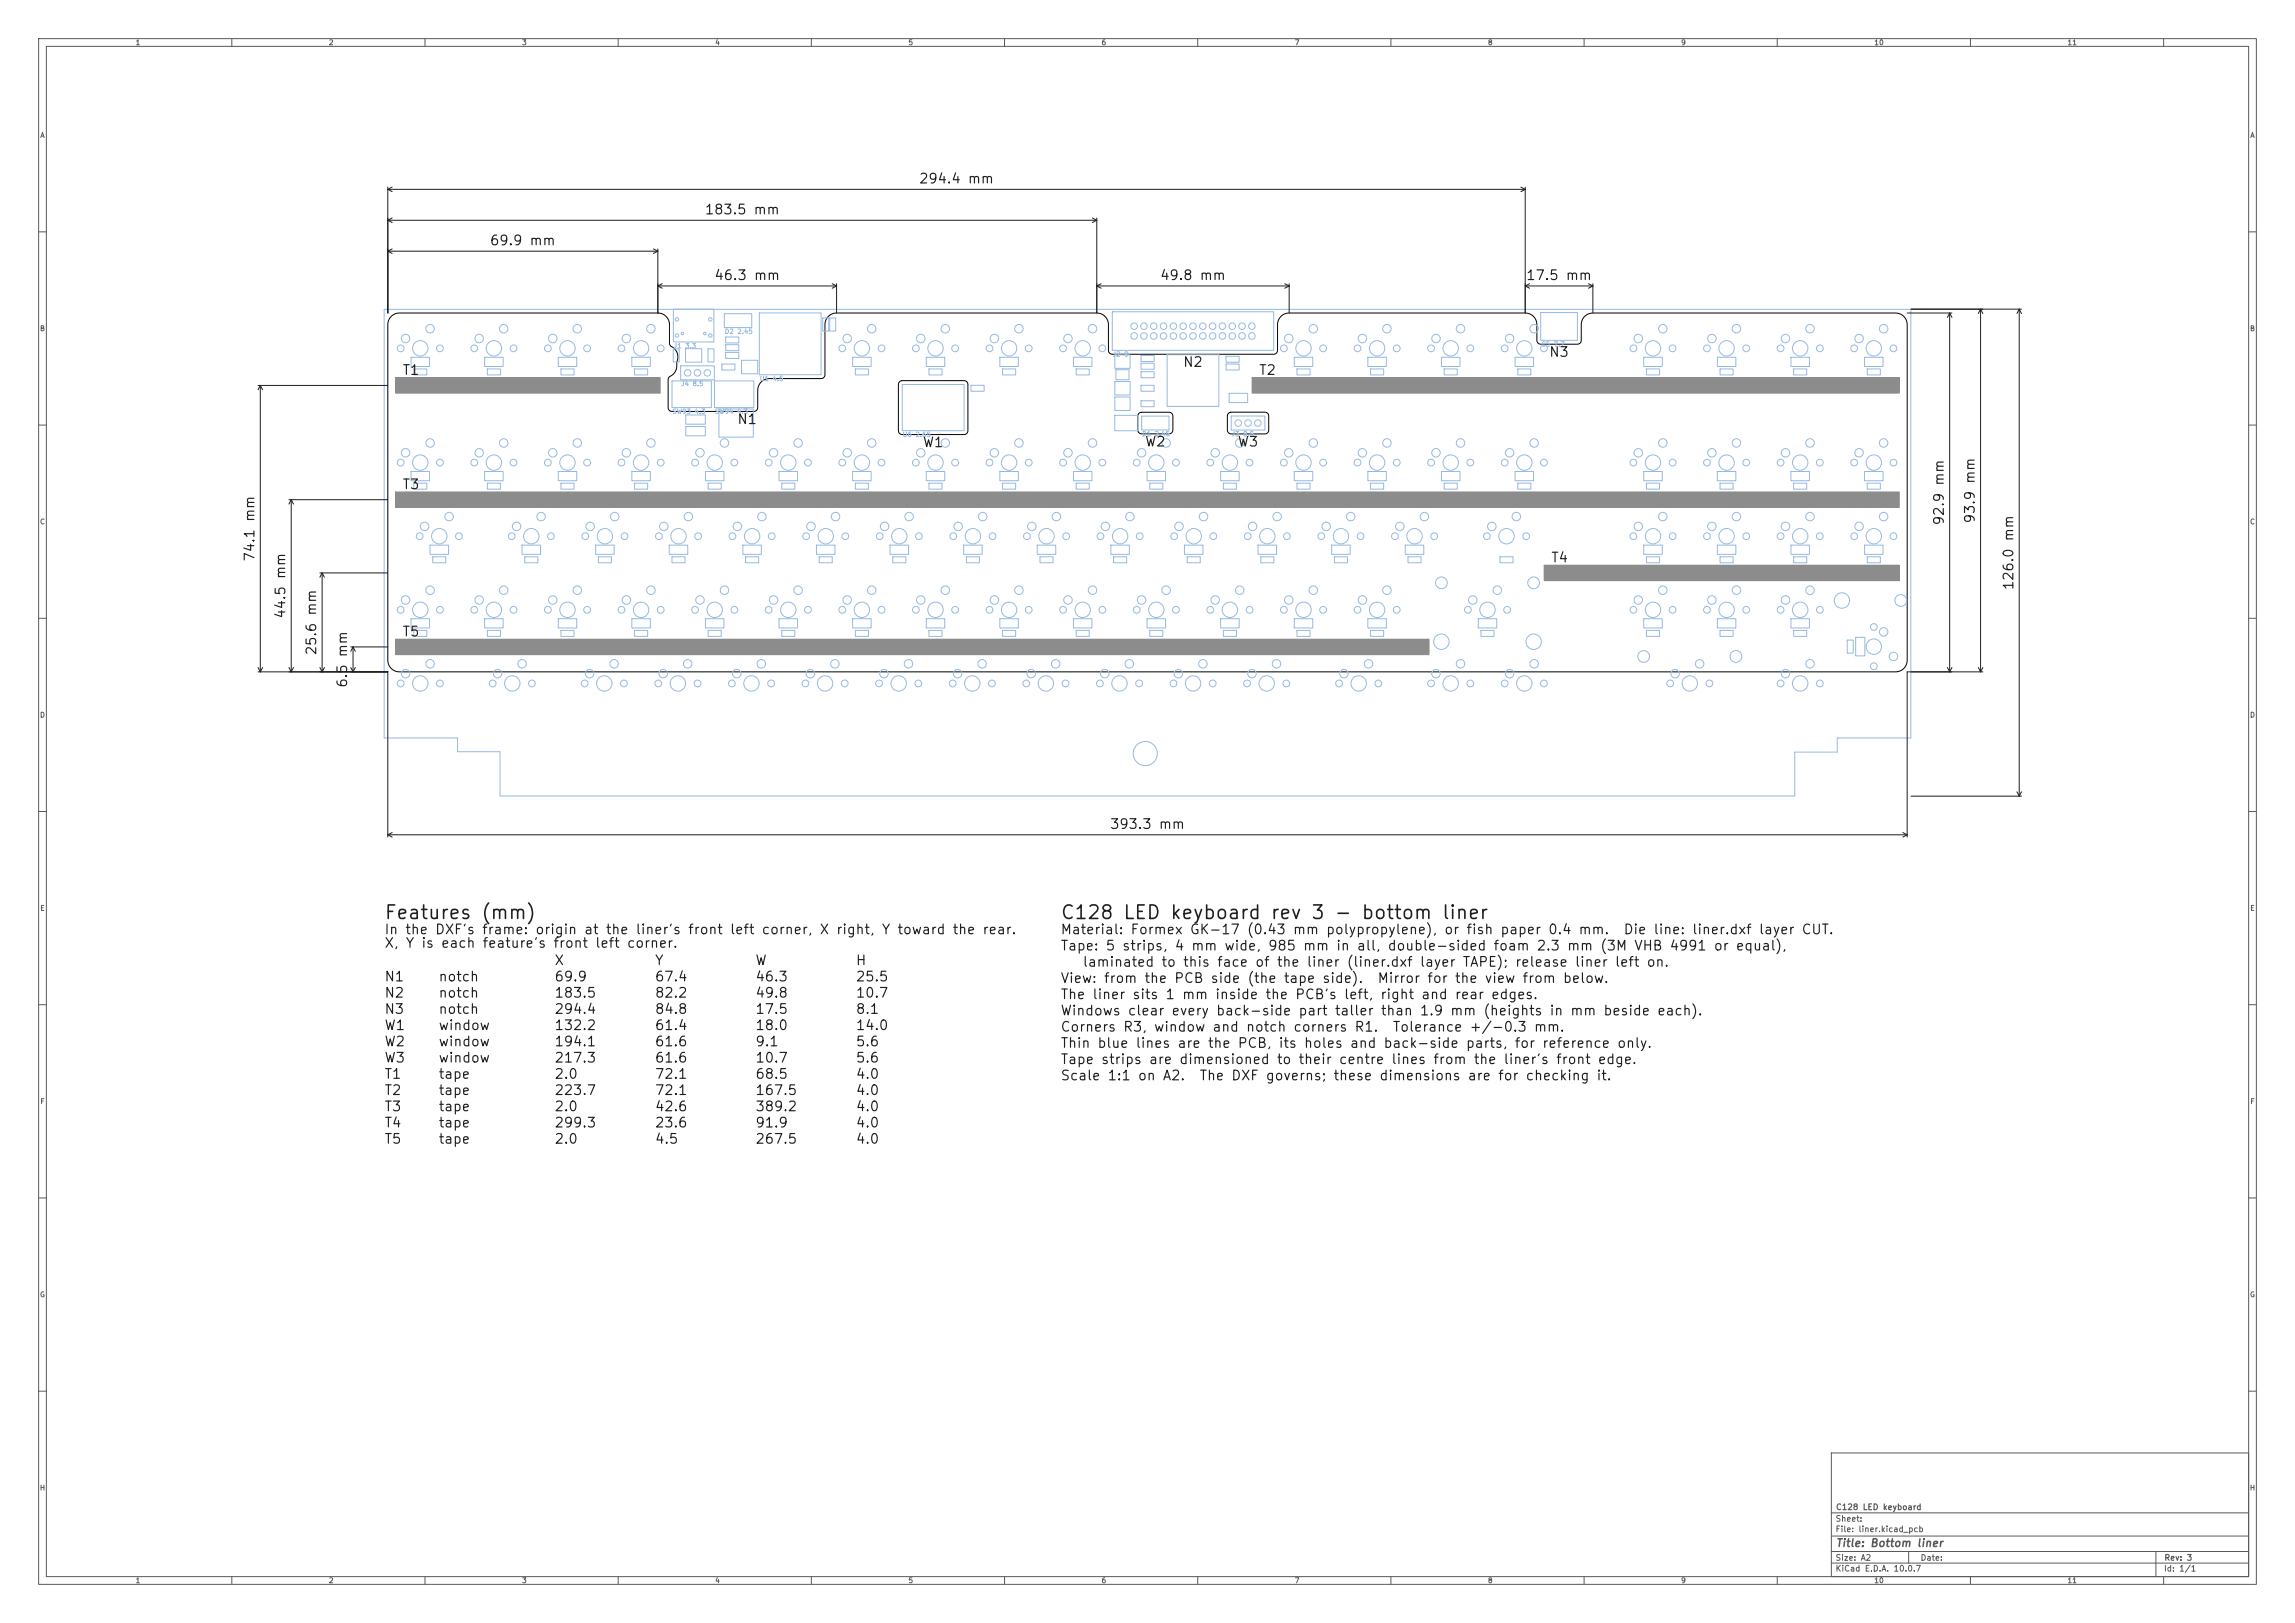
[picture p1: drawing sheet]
<svg xmlns="http://www.w3.org/2000/svg" width="594mm" height="420mm" viewBox="0 0 594 420" stroke-linecap="round" stroke-linejoin="round" font-family="sans-serif">
<defs><g id="words">
<g font-size="3.5" fill="#1e1e1e">
<text x="99.3" y="238.7">Features (mm)</text>
<text x="274.3" y="238.7">C128 LED keyboard rev 3 - bottom liner</text>
</g>
<g font-size="2.5" fill="#1e1e1e">
<text x="237.7" y="48.1">294.4 mm</text>
<text x="182.2" y="56.1">183.5 mm</text>
<text x="126.6" y="64.1">69.9 mm</text>
<text x="184.7" y="73.1">46.3 mm</text>
<text x="300.1" y="73.1">49.8 mm</text>
<text x="394.8" y="73.1">17.5 mm</text>
<text x="306" y="95.6">N2</text>
<text x="400.8" y="93">N3</text>
<text x="104" y="97.6">T1</text>
<text x="325.7" y="97.6">T2</text>
<text x="190.6" y="110.4">N1</text>
<text x="238.7" y="116.3">W1</text>
<text x="296.2" y="116.2">W2</text>
<text x="320.2" y="116.2">W3</text>
<text x="104" y="127.2">T3</text>
<text x="503.7" y="136.1" transform="rotate(-90 503.7 136.1)">92.9 mm</text>
<text x="511.7" y="135.6" transform="rotate(-90 511.7 135.6)">93.9 mm</text>
<text x="66.5" y="145.5" transform="rotate(-90 66.5 145.5)">74.1 mm</text>
<text x="401.3" y="146.2">T4</text>
<text x="521.7" y="152.9" transform="rotate(-90 521.7 152.9)">126.0 mm</text>
<text x="74.5" y="160.3" transform="rotate(-90 74.5 160.3)">44.5 mm</text>
<text x="104" y="165.3">T5</text>
<text x="82.5" y="169.8" transform="rotate(-90 82.5 169.8)">25.6 mm</text>
<text x="90.5" y="178.1" transform="rotate(-90 90.5 178.1)">6.5 mm</text>
<text x="287.1" y="215.1">393.3 mm</text>
<text x="99.3" y="242.4">In the DXF's frame: origin at the liner's front left corner, X right, Y toward the rear.</text>
<text x="99.3" y="245.9">X, Y is each feature's front left corner.</text>
<text x="274.3" y="242.4">Material: Formex GK-17 (0.43 mm polypropylene), or fish paper 0.4 mm.</text>
<text x="420" y="242.4">Die line: liner.dxf layer CUT.</text>
<text x="143.3" y="250.4">X</text>
<text x="169.3" y="250.4">Y</text>
<text x="195.3" y="250.4">W</text>
<text x="221.3" y="250.4">H</text>
<text x="274.3" y="246.6">Tape: 5 strips, 4 mm wide, 985 mm in all, double-sided foam 2.3 mm (3M VHB 4991 or equal),</text>
<text x="280" y="250.8">laminated to this face of the liner (liner.dxf layer TAPE); release liner left on.</text>
<text x="99.3" y="254.6">N1</text>
<text x="113.3" y="254.6">notch</text>
<text x="143.3" y="254.6">69.9</text>
<text x="169.3" y="254.6">67.4</text>
<text x="195.3" y="254.6">46.3</text>
<text x="221.3" y="254.6">25.5</text>
<text x="274.3" y="255">View: from the PCB side (the tape side).</text>
<text x="356.3" y="255">Mirror for the view from below.</text>
<text x="99.3" y="258.8">N2</text>
<text x="99.3" y="263">N3</text>
<text x="113.3" y="258.8">notch</text>
<text x="113.3" y="263">notch</text>
<text x="143.3" y="258.8">183.5</text>
<text x="143.3" y="263">294.4</text>
<text x="169.3" y="258.8">82.2</text>
<text x="169.3" y="263">84.8</text>
<text x="195.3" y="258.8">49.8</text>
<text x="195.3" y="263">17.5</text>
<text x="221.3" y="258.8">10.7</text>
<text x="221.3" y="263">8.1</text>
<text x="274.3" y="259.2">The liner sits 1 mm inside the PCB's left, right and rear edges.</text>
<text x="274.3" y="263.4">Windows clear every back-side part taller than 1.9 mm (heights in mm beside each).</text>
<text x="99.3" y="267.2">W1</text>
<text x="113.3" y="267.2">window</text>
<text x="143.3" y="267.2">132.2</text>
<text x="169.3" y="267.2">61.4</text>
<text x="195.3" y="267.2">18.0</text>
<text x="221.3" y="267.2">14.0</text>
<text x="274.3" y="267.6">Corners R3, window and notch corners R1.</text>
<text x="360.3" y="267.6">Tolerance +/-0.3 mm.</text>
<text x="99.3" y="271.4">W2</text>
<text x="99.3" y="275.6">W3</text>
<text x="113.3" y="271.4">window</text>
<text x="113.3" y="275.6">window</text>
<text x="143.3" y="271.4">194.1</text>
<text x="143.3" y="275.6">217.3</text>
<text x="169.3" y="271.4">61.6</text>
<text x="169.3" y="275.6">61.6</text>
<text x="195.3" y="271.4">9.1</text>
<text x="195.3" y="275.6">10.7</text>
<text x="221.3" y="271.4">5.6</text>
<text x="221.3" y="275.6">5.6</text>
<text x="274.3" y="271.8">Thin blue lines are the PCB, its holes and back-side parts, for reference only.</text>
<text x="274.3" y="276">Tape strips are dimensioned to their centre lines from the liner's front edge.</text>
<text x="99.3" y="279.8">T1</text>
<text x="113.3" y="279.8">tape</text>
<text x="143.3" y="279.8">2.0</text>
<text x="169.3" y="279.8">72.1</text>
<text x="195.3" y="279.8">68.5</text>
<text x="221.3" y="279.8">4.0</text>
<text x="274.3" y="280.2">Scale 1:1 on A2.</text>
<text x="310.3" y="280.2">The DXF governs; these dimensions are for checking it.</text>
<text x="99.3" y="284">T2</text>
<text x="113.3" y="284">tape</text>
<text x="143.3" y="284">223.7</text>
<text x="169.3" y="284">72.1</text>
<text x="195.3" y="284">167.5</text>
<text x="221.3" y="284">4.0</text>
<text x="99.3" y="288.2">T3</text>
<text x="99.3" y="292.4">T4</text>
<text x="113.3" y="288.2">tape</text>
<text x="113.3" y="292.4">tape</text>
<text x="143.3" y="288.2">2.0</text>
<text x="143.3" y="292.4">299.3</text>
<text x="169.3" y="288.2">42.6</text>
<text x="169.3" y="292.4">23.6</text>
<text x="195.3" y="288.2">389.2</text>
<text x="195.3" y="292.4">91.9</text>
<text x="221.3" y="288.2">4.0</text>
<text x="221.3" y="292.4">4.0</text>
<text x="99.3" y="296.6">T5</text>
<text x="113.3" y="296.6">tape</text>
<text x="143.3" y="296.6">2.0</text>
<text x="169.3" y="296.6">4.5</text>
<text x="195.3" y="296.6">267.5</text>
<text x="221.3" y="296.6">4.0</text>
</g>
<text font-size="2" fill="#5a5a5a" x="475" y="400.8">Title: Bottom liner</text>
<g font-size="1.5" fill="#5a5a5a">
<text x="475" y="394.1">Sheet:</text>
<text x="475.1" y="391.1">C128 LED keyboard</text>
<text x="475" y="396.8">File: liner.kicad_pcb</text>
<text x="475" y="407">KiCad E.D.A. 10.0.7</text>
<text x="475" y="404.2">Size: A2</text>
<text x="497" y="404.2">Date:</text>
<text x="560" y="407">Id: 1/1</text>
<text x="560.1" y="404.2">Rev: 3</text>
</g>
<g font-size="1.3" fill="#5a5a5a">
<text x="35" y="12">1</text>
<text x="85" y="12">2</text>
<text x="135" y="12">3</text>
<text x="185" y="12">4</text>
<text x="235" y="12">5</text>
<text x="285" y="12">6</text>
<text x="335" y="12">7</text>
<text x="385" y="12">8</text>
<text x="435" y="12">9</text>
<text x="485" y="12">10</text>
<text x="535" y="12">11</text>
<text x="10.3" y="36">A</text>
<text x="582.3" y="36">A</text>
<text x="10.2" y="86">B</text>
<text x="582.2" y="86">B</text>
<text x="10.2" y="136">C</text>
<text x="582.2" y="136">C</text>
<text x="10.2" y="186">D</text>
<text x="582.2" y="186">D</text>
<text x="10.3" y="236">E</text>
<text x="582.3" y="236">E</text>
<text x="10.3" y="286">F</text>
<text x="582.3" y="286">F</text>
<text x="10.2" y="336">G</text>
<text x="582.2" y="336">G</text>
<text x="10.2" y="386">H</text>
<text x="582.2" y="386">H</text>
<text x="35" y="410">1</text>
<text x="85" y="410">2</text>
<text x="135" y="410">3</text>
<text x="185" y="410">4</text>
<text x="235" y="410">5</text>
<text x="285" y="410">6</text>
<text x="335" y="410">7</text>
<text x="385" y="410">8</text>
<text x="435" y="410">9</text>
<text x="485" y="410">10</text>
<text x="535" y="410">11</text>
</g>
<g font-size="1.2" fill="#96b9e1">
<text x="187.5" y="86.7">D2 2.45</text>
<text x="398.8" y="90">C5 7.7</text>
<text x="174.3" y="90.4">J1 3.3</text>
<text x="287.9" y="92.6">J2 9</text>
<text x="176.1" y="100.2">J4 8.5</text>
<text x="196.5" y="98.9">U1 4.5</text>
<text x="173.9" y="107.4">SW93 4.3</text>
<text x="184.9" y="107.4">SW94 4.3</text>
<text x="233.5" y="113.4">U6 2.65</text>
<text x="295.5" y="113.2">D1 2.45</text>
<text x="318.6" y="113.2">J3 8.5</text>
</g>
</g></defs>
<g fill="none" stroke="#5a5a5a" stroke-width=".26">
<path d="M10 10h574v400h-574zM12 12h570v396h-570zM60 10v2M110 10v2M160 10v2M210 10v2M260 10v2M310 10v2M360 10v2M410 10v2M460 10v2M510 10v2"/>
<path d="M560 10v2M10 60h2M582 60h2M10 110h2M582 110h2M10 160h2M582 160h2M10 210h2M582 210h2M10 260h2M582 260h2M10 310h2"/>
<path d="M582 310h2M10 360h2M474 376h108v32h-108zM582 360h2M474 397.5h108M474 391.5h108M60 408v2M110 408v2M160 408v2M210 408v2M260 408v2M310 408v2"/>
<path d="M360 408v2M410 408v2M460 408v2M474 404.5h108M474 401.5h108M494 401.5v3M510 408v2M558 401.5v6.5M560 408v2"/>
</g>
<path d="M101.3 81.8l.9-.6 1.2-.2h66.9a3 3 0 0 1 3 3v4.8l.2 .6a3.4 3.4 0 0 1 1.7 4.5v.8a3.3 3.3 0 0 1-2 2.9l-.3 .7v7.2l.2 .5 .5 .4 21.5 .1a1 1 0 0 0 1-1v-4.5a3 3 0 0 1 3.1-3h13.3l.7-.3 .3-.7v-13a3 3 0 0 1 3-3h67.4a3 3 0 0 1 3 3v6.9l.3 .5 .5 .3h42a1 1 0 0 0 1-1v-6.7a3 3 0 0 1 3-3h61.1a3 3 0 0 1 3 3v4.3l.6 .7 9.9 .1a1 1 0 0 0 1-1v-4.1a3 3 0 0 1 3-3h78.3a3 3 0 0 1 3 3v86.9a3 3 0 0 1-3 3h-387.2a3 3 0 0 1-3-3v-86.9l.2-1.1zM232.8 98.8l.7-.3h16a1 1 0 0 1 1 1v12a1 1 0 0 1-1 1h-16a1 1 0 0 1-1-1v-12zM294.8 107l.7-.3h7.1a1 1 0 0 1 1 1v3.6a1.01 1.01 0 0 1-1 1h-7.1a1 1 0 0 1-1-1v-3.6zM317.9 107l.8-.3h8.7a1 1 0 0 1 1 1v3.6a1 1 0 0 1-1 1h-8.7a1 1 0 0 1-1-1v-3.6z" fill="none" stroke="#000" stroke-width=".26"/>
<path d="M102.4 97.7h68.5v4h-68.5z" fill="none" stroke="#8c8c8c" stroke-width=".26"/>
<path d="M102.4 97.7h68.5v4h-68.5z" fill="#8c8c8c"/>
<path d="M102.4 127.3h389.2v4h-389.2z" fill="none" stroke="#8c8c8c" stroke-width=".26"/>
<path d="M102.4 127.3h389.2v4h-389.2z" fill="#8c8c8c"/>
<path d="M102.4 165.4h267.5v4h-267.5z" fill="none" stroke="#8c8c8c" stroke-width=".26"/>
<path d="M102.4 165.4h267.5v4h-267.5z" fill="#8c8c8c"/>
<path d="M324.1 97.7h167.5v4h-167.5z" fill="none" stroke="#8c8c8c" stroke-width=".26"/>
<path d="M324.1 97.7h167.5v4h-167.5z" fill="#8c8c8c"/>
<path d="M399.7 146.3h91.9v4h-91.9z" fill="none" stroke="#8c8c8c" stroke-width=".26"/>
<path d="M399.7 146.3h91.9v4h-91.9z" fill="#8c8c8c"/>
<g fill="none" stroke="#96b9e1" stroke-width=".26">
<path d="M99.4 80.1h395.2v110.9h-19.1v3.6h-11v11.4h-335.1v-11.5h-11v-3.5h-19zM106.4 92.5h4.8v2.3h-4.8zM107.1 95.5h3.4v1.5h-3.4zM125.4 92.5h4.8v2.3h-4.8zM126.1 95.5h3.4v1.5h-3.4zM144.5 92.5h4.8v2.3h-4.8zM145.2 95.5h3.4v1.5h-3.4zM163.5 92.5h4.8v2.3h-4.8zM164.2 95.5h3.4v1.5h-3.4zM173.9 98.6h10.2v6.9h-10.2zM174.2 90.3h1.6v3.4h-1.6zM174.3 80h10.5v8.5h-10.5z"/>
<path d="M176.2 94.7h8.7v3.6h-8.7zM177.4 90.2h4.2v3.5h-4.2zM183.2 90.3h1.6v3.4h-1.6zM184.9 98.6h10.2v6.9h-10.2zM186.8 94.2h3.4v1.6h-3.4zM187.5 81.2h7.1v3.6h-7.1zM187.8 87.2h3.4v1.6h-3.4zM187.8 89.2h3.4v1.5h-3.4zM187.8 91.2h3.4v1.6h-3.4zM191.9 93.2h4.2v3.5h-4.2zM196.5 81h16v16h-16zM212.9 82.3h1.6v3.4h-1.6z"/>
<path d="M214.7 82.3h1.6v3.4h-1.6zM220.7 92.5h4.8v2.3h-4.8zM221.4 95.5h3.4v1.5h-3.4zM233.5 99.5h16v12h-16zM239.7 92.5h4.8v2.3h-4.8zM240.4 95.5h3.4v1.5h-3.4zM251.3 99.7h3.4v1.5h-3.4zM258.8 92.5h4.8v2.3h-4.8zM259.5 95.5h3.4v1.5h-3.4zM277.8 92.5h4.8v2.3h-4.8zM278.5 95.5h3.4v1.5h-3.4zM287.9 80.7h41.8v10h-41.8z"/>
<path d="M288.5 91.8h4v3.5h-4zM288.5 98.7h4v3.5h-4zM288.8 95.7h3.4v2.6h-3.4zM295.3 92h3.4v1.6h-3.4zM295.3 94h3.4v1.5h-3.4zM295.3 96.2h3.4v1.5h-3.4zM295.3 99.7h3.4v1.5h-3.4zM302.1 91.8h13.4v13.4h-13.4zM317.3 92.2h3.4v1.5h-3.4zM317.3 94.2h3.4v1.6h-3.4zM335 92.5h4.8v2.3h-4.8zM335.7 95.5h3.4v1.5h-3.4z"/>
<path d="M354 92.5h4.8v2.3h-4.8zM354.7 95.5h3.4v1.5h-3.4zM373.1 92.5h4.8v2.3h-4.8zM373.8 95.5h3.4v1.5h-3.4zM392.1 92.5h4.8v2.3h-4.8zM392.8 95.5h3.4v1.5h-3.4zM398.8 80.9h9.5v7.2h-9.5zM425.4 92.4h4.8v2.4h-4.8zM426.1 95.5h3.4v1.5h-3.4zM444.5 92.4h4.8v2.4h-4.8zM445.2 95.5h3.4v1.5h-3.4zM463.5 92.4h4.8v2.4h-4.8z"/>
<path d="M464.2 95.5h3.4v1.5h-3.4zM482.6 92.4h4.8v2.4h-4.8zM483.3 95.5h3.4v1.5h-3.4zM177.5 107.4h5v2.4h-5zM177.5 110.4h5v2.4h-5zM186.1 105.8h8.9v7.3h-8.9zM288.5 107.5h6v4h-6zM288.5 102.7h4v3.5h-4zM295.3 103.7h3.4v1.5h-3.4zM295.5 107.7h7.1v3.6h-7.1zM318.1 101.8h4.8v2.4h-4.8zM318.7 107.7h8.7v3.6h-8.7z"/>
<path d="M106.4 122h4.8v2.4h-4.8zM107.1 125h3.4v1.6h-3.4zM125.4 122h4.8v2.4h-4.8zM126.1 125h3.4v1.6h-3.4zM144.5 122h4.8v2.4h-4.8zM145.2 125h3.4v1.6h-3.4zM163.5 122h4.8v2.4h-4.8zM164.2 125h3.4v1.6h-3.4zM182.6 122h4.8v2.4h-4.8zM183.3 125h3.4v1.6h-3.4zM201.6 122h4.8v2.4h-4.8zM202.3 125h3.4v1.6h-3.4z"/>
<path d="M220.7 122h4.8v2.4h-4.8zM221.4 125h3.4v1.6h-3.4zM239.7 122h4.8v2.4h-4.8zM240.4 125h3.4v1.6h-3.4zM258.8 122h4.8v2.4h-4.8zM259.5 125h3.4v1.6h-3.4zM277.8 122h4.8v2.4h-4.8zM278.5 125h3.4v1.6h-3.4zM296.9 122h4.8v2.4h-4.8zM297.6 125h3.4v1.6h-3.4zM315.9 122h4.8v2.4h-4.8zM316.6 125h3.4v1.6h-3.4z"/>
<path d="M335 122h4.8v2.4h-4.8zM335.7 125h3.4v1.6h-3.4zM354 122h4.8v2.4h-4.8zM354.7 125h3.4v1.6h-3.4zM373.1 122h4.8v2.4h-4.8zM373.8 125h3.4v1.6h-3.4zM392.1 122h4.8v2.4h-4.8zM392.8 125h3.4v1.6h-3.4zM425.4 122h4.8v2.4h-4.8zM426.1 125h3.4v1.6h-3.4zM444.5 122h4.8v2.4h-4.8zM445.2 125h3.4v1.6h-3.4z"/>
<path d="M463.5 122h4.8v2.4h-4.8zM464.2 125h3.4v1.6h-3.4zM482.6 122h4.8v2.4h-4.8zM483.3 125h3.4v1.6h-3.4zM111.3 141.1h4.8v2.4h-4.8zM112 144.1h3.4v1.5h-3.4zM135.1 141.1h4.8v2.4h-4.8zM135.8 144.1h3.4v1.5h-3.4zM154.2 141.1h4.8v2.4h-4.8zM154.9 144.1h3.4v1.5h-3.4zM173.2 141.1h4.8v2.4h-4.8zM173.9 144.1h3.4v1.5h-3.4z"/>
<path d="M192.3 141.1h4.8v2.4h-4.8zM193 144.1h3.4v1.5h-3.4zM211.3 141.1h4.8v2.4h-4.8zM212 144.1h3.4v1.5h-3.4zM230.4 141.1h4.8v2.4h-4.8zM231.1 144.1h3.4v1.5h-3.4zM249.4 141.1h4.8v2.4h-4.8zM250.1 144.1h3.4v1.5h-3.4zM268.5 141.1h4.8v2.4h-4.8zM269.2 144.1h3.4v1.5h-3.4zM287.5 141.1h4.8v2.4h-4.8zM288.2 144.1h3.4v1.5h-3.4z"/>
<path d="M306.6 141.1h4.8v2.4h-4.8zM307.3 144.1h3.4v1.5h-3.4zM325.6 141.1h4.8v2.4h-4.8zM326.3 144.1h3.4v1.5h-3.4zM344.7 141.1h4.8v2.4h-4.8zM345.4 144.1h3.4v1.5h-3.4zM363.7 141.1h4.8v2.4h-4.8zM364.4 144.1h3.4v1.5h-3.4zM388.2 144.1h3.4v1.5h-3.4zM425.4 141.1h4.8v2.4h-4.8zM426.1 144.1h3.4v1.5h-3.4zM444.5 141.1h4.8v2.4h-4.8z"/>
<path d="M445.2 144.1h3.4v1.5h-3.4zM463.5 141.1h4.8v2.4h-4.8zM464.2 144.1h3.4v1.5h-3.4zM482.6 141.1h4.8v2.4h-4.8zM483.3 144.1h3.4v1.5h-3.4zM106.4 160.1h4.8v2.4h-4.8zM107.1 163.1h3.4v1.6h-3.4zM125.4 160.1h4.8v2.4h-4.8zM126.1 163.1h3.4v1.6h-3.4zM144.5 160.1h4.8v2.4h-4.8zM145.2 163.1h3.4v1.6h-3.4zM163.5 160.1h4.8v2.4h-4.8z"/>
<path d="M164.2 163.1h3.4v1.6h-3.4zM182.6 160.1h4.8v2.4h-4.8zM183.3 163.1h3.4v1.6h-3.4zM201.6 160.1h4.8v2.4h-4.8zM202.3 163.1h3.4v1.6h-3.4zM220.7 160.1h4.8v2.4h-4.8zM221.4 163.1h3.4v1.6h-3.4zM239.7 160.1h4.8v2.4h-4.8zM240.4 163.1h3.4v1.6h-3.4zM258.8 160.1h4.8v2.4h-4.8zM259.5 163.1h3.4v1.6h-3.4zM277.8 160.1h4.8v2.4h-4.8z"/>
<path d="M278.5 163.1h3.4v1.6h-3.4zM296.9 160.1h4.8v2.4h-4.8zM297.6 163.1h3.4v1.6h-3.4zM315.9 160.1h4.8v2.4h-4.8zM316.6 163.1h3.4v1.6h-3.4zM335 160.1h4.8v2.4h-4.8zM335.7 163.1h3.4v1.6h-3.4zM354 160.1h4.8v2.4h-4.8zM354.7 163.1h3.4v1.6h-3.4zM382.6 160.1h4.8v2.4h-4.8zM383.3 163.1h3.4v1.6h-3.4zM425.4 160.1h4.8v2.4h-4.8z"/>
<path d="M426.1 163.1h3.4v1.6h-3.4zM444.5 160.1h4.8v2.4h-4.8zM445.2 163.1h3.4v1.6h-3.4zM463.5 160.1h4.8v2.4h-4.8zM464.2 163.1h3.4v1.6h-3.4zM478.1 165.6h1.6v3.4h-1.6zM480.3 164.9h2.4v4.8h-2.4z"/>
<circle cx="103.7" cy="90.1" r=".87"/>
<circle cx="105" cy="87.6" r="1.1"/>
<circle cx="108.8" cy="90.1" r="1.99"/>
<circle cx="111.3" cy="85.1" r="1.1"/>
<circle cx="113.9" cy="90.1" r=".87"/>
<circle cx="122.7" cy="90.1" r=".87"/>
<circle cx="124" cy="87.6" r="1.1"/>
<circle cx="127.8" cy="90.1" r="1.99"/>
<circle cx="130.4" cy="85.1" r="1.1"/>
<circle cx="132.9" cy="90.1" r=".87"/>
<circle cx="141.8" cy="90.1" r=".87"/>
<circle cx="143.1" cy="87.6" r="1.1"/>
<circle cx="146.9" cy="90.1" r="1.99"/>
<circle cx="149.4" cy="85.1" r="1.1"/>
<circle cx="152" cy="90.1" r=".87"/>
<circle cx="160.8" cy="90.1" r=".87"/>
<circle cx="162.1" cy="87.6" r="1.1"/>
<circle cx="165.9" cy="90.1" r="1.99"/>
<circle cx="168.5" cy="85.1" r="1.1"/>
<circle cx="171" cy="90.1" r=".87"/>
<circle cx="175.2" cy="86.8" r=".45"/>
<circle cx="175.2" cy="82.7" r=".45"/>
<circle cx="176.6" cy="86.3" r=".33"/>
<circle cx="178" cy="96.5" r=".85"/>
<circle cx="180.5" cy="96.5" r=".85"/>
<circle cx="182.4" cy="86.3" r=".33"/>
<circle cx="183.1" cy="96.5" r=".85"/>
<circle cx="183.8" cy="86.8" r=".45"/>
<circle cx="183.8" cy="82.7" r=".45"/>
<circle cx="218" cy="90.1" r=".87"/>
<circle cx="219.3" cy="87.6" r="1.1"/>
<circle cx="223.1" cy="90.1" r="1.99"/>
<circle cx="225.6" cy="85.1" r="1.1"/>
<circle cx="228.2" cy="90.1" r=".87"/>
<circle cx="237" cy="90.1" r=".87"/>
<circle cx="238.3" cy="87.6" r="1.1"/>
<circle cx="242.1" cy="90.1" r="1.99"/>
<circle cx="244.7" cy="85.1" r="1.1"/>
<circle cx="247.2" cy="90.1" r=".87"/>
<circle cx="256.1" cy="90.1" r=".88"/>
<circle cx="257.4" cy="87.6" r="1.1"/>
<circle cx="261.2" cy="90.1" r="1.99"/>
<circle cx="263.7" cy="85.1" r="1.1"/>
<circle cx="266.3" cy="90.1" r=".88"/>
<circle cx="275.1" cy="90.1" r=".88"/>
<circle cx="276.4" cy="87.6" r="1.1"/>
<circle cx="280.2" cy="90.1" r="1.99"/>
<circle cx="282.8" cy="85.1" r="1.1"/>
<circle cx="285.3" cy="90.1" r=".88"/>
<circle cx="293.5" cy="86.9" r=".85"/>
<circle cx="293.5" cy="84.4" r=".85"/>
<circle cx="296.1" cy="84.4" r=".85"/>
<circle cx="296.1" cy="86.9" r=".85"/>
<circle cx="298.6" cy="86.9" r=".85"/>
<circle cx="298.6" cy="84.4" r=".85"/>
<circle cx="301.2" cy="84.4" r=".85"/>
<circle cx="301.2" cy="86.9" r=".85"/>
<circle cx="303.7" cy="84.4" r=".85"/>
<circle cx="303.7" cy="86.9" r=".85"/>
<circle cx="306.2" cy="84.4" r=".85"/>
<circle cx="306.2" cy="86.9" r=".85"/>
<circle cx="308.8" cy="84.4" r=".85"/>
<circle cx="308.8" cy="86.9" r=".85"/>
<circle cx="311.3" cy="84.4" r=".85"/>
<circle cx="311.3" cy="86.9" r=".85"/>
<circle cx="313.9" cy="86.9" r=".85"/>
<circle cx="313.9" cy="84.4" r=".85"/>
<circle cx="316.4" cy="84.4" r=".85"/>
<circle cx="316.4" cy="86.9" r=".85"/>
<circle cx="318.9" cy="84.4" r=".85"/>
<circle cx="318.9" cy="86.9" r=".85"/>
<circle cx="321.5" cy="86.9" r=".85"/>
<circle cx="321.5" cy="84.4" r=".85"/>
<circle cx="324" cy="86.9" r=".85"/>
<circle cx="324" cy="84.4" r=".85"/>
<circle cx="332.3" cy="90.1" r=".88"/>
<circle cx="333.6" cy="87.6" r="1.1"/>
<circle cx="337.4" cy="90.1" r="1.99"/>
<circle cx="339.9" cy="85.1" r="1.1"/>
<circle cx="342.5" cy="90.1" r=".88"/>
<circle cx="351.3" cy="90.1" r=".88"/>
<circle cx="352.6" cy="87.6" r="1.1"/>
<circle cx="356.4" cy="90.1" r="1.99"/>
<circle cx="359" cy="85.1" r="1.1"/>
<circle cx="361.5" cy="90.1" r=".88"/>
<circle cx="370.4" cy="90.1" r=".88"/>
<circle cx="371.7" cy="87.6" r="1.1"/>
<circle cx="375.5" cy="90.1" r="1.99"/>
<circle cx="378" cy="85.1" r="1.1"/>
<circle cx="380.6" cy="90.1" r=".88"/>
<circle cx="389.4" cy="90.1" r=".88"/>
<circle cx="390.7" cy="87.6" r="1.1"/>
<circle cx="394.5" cy="90.1" r="1.99"/>
<circle cx="397.1" cy="85.1" r="1.1"/>
<circle cx="399.6" cy="90.1" r=".88"/>
<circle cx="422.8" cy="90.1" r=".88"/>
<circle cx="424" cy="87.6" r="1.1"/>
<circle cx="427.8" cy="90.1" r="1.99"/>
<circle cx="430.4" cy="85.1" r="1.1"/>
<circle cx="432.9" cy="90.1" r=".88"/>
<circle cx="441.8" cy="90.1" r=".88"/>
<circle cx="443.1" cy="87.6" r="1.1"/>
<circle cx="446.9" cy="90.1" r="1.99"/>
<circle cx="449.4" cy="85.1" r="1.1"/>
<circle cx="452" cy="90.1" r=".88"/>
<circle cx="460.9" cy="90.1" r=".88"/>
<circle cx="462.1" cy="87.6" r="1.1"/>
<circle cx="465.9" cy="90.1" r="1.99"/>
<circle cx="468.5" cy="85.1" r="1.1"/>
<circle cx="471" cy="90.1" r=".88"/>
<circle cx="479.9" cy="90.1" r=".88"/>
<circle cx="481.2" cy="87.6" r="1.1"/>
<circle cx="485" cy="90.1" r="1.99"/>
<circle cx="487.5" cy="85.1" r="1.1"/>
<circle cx="490.1" cy="90.1" r=".88"/>
<circle cx="103.7" cy="119.7" r=".87"/>
<circle cx="105" cy="117.2" r="1.1"/>
<circle cx="108.8" cy="119.7" r="1.99"/>
<circle cx="111.3" cy="114.6" r="1.1"/>
<circle cx="113.9" cy="119.7" r=".87"/>
<circle cx="122.7" cy="119.7" r=".87"/>
<circle cx="124" cy="117.2" r="1.1"/>
<circle cx="127.8" cy="119.7" r="1.99"/>
<circle cx="130.4" cy="114.6" r="1.1"/>
<circle cx="132.9" cy="119.7" r=".87"/>
<circle cx="141.8" cy="119.7" r=".87"/>
<circle cx="143.1" cy="117.2" r="1.1"/>
<circle cx="146.9" cy="119.7" r="1.99"/>
<circle cx="149.4" cy="114.6" r="1.1"/>
<circle cx="152" cy="119.7" r=".87"/>
<circle cx="160.8" cy="119.7" r=".87"/>
<circle cx="162.1" cy="117.2" r="1.1"/>
<circle cx="165.9" cy="119.7" r="1.99"/>
<circle cx="168.5" cy="114.6" r="1.1"/>
<circle cx="171" cy="119.7" r=".87"/>
<circle cx="179.9" cy="119.7" r=".87"/>
<circle cx="181.2" cy="117.2" r="1.1"/>
<circle cx="185" cy="119.7" r="1.99"/>
<circle cx="187.5" cy="114.6" r="1.1"/>
<circle cx="190.1" cy="119.7" r=".87"/>
<circle cx="198.9" cy="119.7" r=".87"/>
<circle cx="200.2" cy="117.2" r="1.1"/>
<circle cx="204" cy="119.7" r="1.99"/>
<circle cx="206.6" cy="114.6" r="1.1"/>
<circle cx="209.1" cy="119.7" r=".87"/>
<circle cx="218" cy="119.7" r=".87"/>
<circle cx="219.3" cy="117.2" r="1.1"/>
<circle cx="223.1" cy="119.7" r="1.99"/>
<circle cx="225.6" cy="114.6" r="1.1"/>
<circle cx="228.2" cy="119.7" r=".87"/>
<circle cx="237" cy="119.7" r=".87"/>
<circle cx="238.3" cy="117.2" r="1.1"/>
<circle cx="242.1" cy="119.7" r="1.99"/>
<circle cx="244.7" cy="114.6" r="1.1"/>
<circle cx="247.2" cy="119.7" r=".87"/>
<circle cx="256.1" cy="119.7" r=".88"/>
<circle cx="257.4" cy="117.2" r="1.1"/>
<circle cx="261.2" cy="119.7" r="1.99"/>
<circle cx="263.7" cy="114.6" r="1.1"/>
<circle cx="266.3" cy="119.7" r=".88"/>
<circle cx="275.1" cy="119.7" r=".88"/>
<circle cx="276.4" cy="117.2" r="1.1"/>
<circle cx="280.2" cy="119.7" r="1.99"/>
<circle cx="282.8" cy="114.6" r="1.1"/>
<circle cx="285.3" cy="119.7" r=".88"/>
<circle cx="294.2" cy="119.7" r=".88"/>
<circle cx="295.5" cy="117.2" r="1.1"/>
<circle cx="299.3" cy="119.7" r="1.99"/>
<circle cx="301.8" cy="114.6" r="1.1"/>
<circle cx="304.4" cy="119.7" r=".88"/>
<circle cx="313.2" cy="119.7" r=".88"/>
<circle cx="314.5" cy="117.2" r="1.1"/>
<circle cx="318.3" cy="119.7" r="1.99"/>
<circle cx="320.5" cy="109.5" r=".85"/>
<circle cx="320.9" cy="114.6" r="1.1"/>
<circle cx="323" cy="109.5" r=".85"/>
<circle cx="323.4" cy="119.7" r=".88"/>
<circle cx="325.6" cy="109.5" r=".85"/>
<circle cx="332.3" cy="119.7" r=".88"/>
<circle cx="333.6" cy="117.2" r="1.1"/>
<circle cx="337.4" cy="119.7" r="1.99"/>
<circle cx="339.9" cy="114.6" r="1.1"/>
<circle cx="342.5" cy="119.7" r=".88"/>
<circle cx="351.3" cy="119.7" r=".88"/>
<circle cx="352.6" cy="117.2" r="1.1"/>
<circle cx="356.4" cy="119.7" r="1.99"/>
<circle cx="359" cy="114.6" r="1.1"/>
<circle cx="361.5" cy="119.7" r=".88"/>
<circle cx="370.4" cy="119.7" r=".88"/>
<circle cx="371.7" cy="117.2" r="1.1"/>
<circle cx="375.5" cy="119.7" r="1.99"/>
<circle cx="378" cy="114.6" r="1.1"/>
<circle cx="380.6" cy="119.7" r=".88"/>
<circle cx="389.4" cy="119.7" r=".88"/>
<circle cx="390.7" cy="117.2" r="1.1"/>
<circle cx="394.5" cy="119.7" r="1.99"/>
<circle cx="397.1" cy="114.6" r="1.1"/>
<circle cx="399.6" cy="119.7" r=".88"/>
<circle cx="422.8" cy="119.7" r=".88"/>
<circle cx="424" cy="117.2" r="1.1"/>
<circle cx="427.8" cy="119.7" r="1.99"/>
<circle cx="430.4" cy="114.6" r="1.1"/>
<circle cx="432.9" cy="119.7" r=".88"/>
<circle cx="441.8" cy="119.7" r=".88"/>
<circle cx="443.1" cy="117.2" r="1.1"/>
<circle cx="446.9" cy="119.7" r="1.99"/>
<circle cx="449.4" cy="114.6" r="1.1"/>
<circle cx="452" cy="119.7" r=".88"/>
<circle cx="460.9" cy="119.7" r=".88"/>
<circle cx="462.1" cy="117.2" r="1.1"/>
<circle cx="465.9" cy="119.7" r="1.99"/>
<circle cx="468.5" cy="114.6" r="1.1"/>
<circle cx="471" cy="119.7" r=".88"/>
<circle cx="479.9" cy="119.7" r=".88"/>
<circle cx="481.2" cy="117.2" r="1.1"/>
<circle cx="485" cy="119.7" r="1.99"/>
<circle cx="487.5" cy="114.6" r="1.1"/>
<circle cx="490.1" cy="119.7" r=".88"/>
<circle cx="108.6" cy="138.8" r=".87"/>
<circle cx="109.9" cy="136.2" r="1.1"/>
<circle cx="113.7" cy="138.8" r="1.99"/>
<circle cx="116.2" cy="133.7" r="1.1"/>
<circle cx="118.8" cy="138.8" r=".87"/>
<circle cx="132.4" cy="138.8" r=".87"/>
<circle cx="133.7" cy="136.2" r="1.1"/>
<circle cx="137.5" cy="138.8" r="1.99"/>
<circle cx="140.1" cy="133.7" r="1.1"/>
<circle cx="142.6" cy="138.8" r=".87"/>
<circle cx="151.5" cy="138.8" r=".87"/>
<circle cx="152.8" cy="136.2" r="1.1"/>
<circle cx="156.6" cy="138.8" r="1.99"/>
<circle cx="159.1" cy="133.7" r="1.1"/>
<circle cx="161.6" cy="138.8" r=".87"/>
<circle cx="170.5" cy="138.8" r=".87"/>
<circle cx="171.8" cy="136.2" r="1.1"/>
<circle cx="175.6" cy="138.8" r="1.99"/>
<circle cx="178.2" cy="133.7" r="1.1"/>
<circle cx="180.7" cy="138.8" r=".87"/>
<circle cx="189.6" cy="138.8" r=".87"/>
<circle cx="190.9" cy="136.2" r="1.1"/>
<circle cx="194.7" cy="138.8" r="1.99"/>
<circle cx="197.2" cy="133.7" r="1.1"/>
<circle cx="199.7" cy="138.8" r=".87"/>
<circle cx="208.6" cy="138.8" r=".87"/>
<circle cx="209.9" cy="136.2" r="1.1"/>
<circle cx="213.7" cy="138.8" r="1.99"/>
<circle cx="216.3" cy="133.7" r="1.1"/>
<circle cx="218.8" cy="138.8" r=".87"/>
<circle cx="227.7" cy="138.8" r=".87"/>
<circle cx="229" cy="136.2" r="1.1"/>
<circle cx="232.8" cy="138.8" r="1.99"/>
<circle cx="235.3" cy="133.7" r="1.1"/>
<circle cx="237.8" cy="138.8" r=".87"/>
<circle cx="246.7" cy="138.8" r=".87"/>
<circle cx="248" cy="136.2" r="1.1"/>
<circle cx="251.8" cy="138.8" r="1.99"/>
<circle cx="254.4" cy="133.7" r="1.1"/>
<circle cx="256.9" cy="138.8" r=".87"/>
<circle cx="265.8" cy="138.8" r=".87"/>
<circle cx="267.1" cy="136.2" r="1.1"/>
<circle cx="270.9" cy="138.8" r="1.99"/>
<circle cx="273.4" cy="133.7" r="1.1"/>
<circle cx="275.9" cy="138.8" r=".87"/>
<circle cx="284.8" cy="138.8" r=".87"/>
<circle cx="286.1" cy="136.2" r="1.1"/>
<circle cx="289.9" cy="138.8" r="1.99"/>
<circle cx="292.5" cy="133.7" r="1.1"/>
<circle cx="295" cy="138.8" r=".87"/>
<circle cx="303.9" cy="138.8" r=".87"/>
<circle cx="305.2" cy="136.2" r="1.1"/>
<circle cx="309" cy="138.8" r="1.99"/>
<circle cx="311.5" cy="133.7" r="1.1"/>
<circle cx="314" cy="138.8" r=".87"/>
<circle cx="322.9" cy="138.8" r=".87"/>
<circle cx="324.2" cy="136.2" r="1.1"/>
<circle cx="328" cy="138.8" r="1.99"/>
<circle cx="330.6" cy="133.7" r="1.1"/>
<circle cx="333.1" cy="138.8" r=".87"/>
<circle cx="342" cy="138.8" r=".87"/>
<circle cx="343.3" cy="136.2" r="1.1"/>
<circle cx="347.1" cy="138.8" r="1.99"/>
<circle cx="349.6" cy="133.7" r="1.1"/>
<circle cx="352.1" cy="138.8" r=".87"/>
<circle cx="361" cy="138.8" r=".87"/>
<circle cx="362.3" cy="136.2" r="1.1"/>
<circle cx="366.1" cy="138.8" r="1.99"/>
<circle cx="368.7" cy="133.7" r="1.1"/>
<circle cx="371.2" cy="138.8" r=".87"/>
<circle cx="384.8" cy="138.8" r=".87"/>
<circle cx="386.1" cy="136.2" r="1.1"/>
<circle cx="389.9" cy="138.8" r="1.99"/>
<circle cx="392.5" cy="133.7" r="1.1"/>
<circle cx="395" cy="138.8" r=".87"/>
<circle cx="422.8" cy="138.8" r=".88"/>
<circle cx="424" cy="136.2" r="1.1"/>
<circle cx="427.8" cy="138.8" r="1.99"/>
<circle cx="430.4" cy="133.7" r="1.1"/>
<circle cx="432.9" cy="138.8" r=".88"/>
<circle cx="441.8" cy="138.8" r=".88"/>
<circle cx="443.1" cy="136.2" r="1.1"/>
<circle cx="446.9" cy="138.8" r="1.99"/>
<circle cx="449.4" cy="133.7" r="1.1"/>
<circle cx="452" cy="138.8" r=".88"/>
<circle cx="460.9" cy="138.8" r=".88"/>
<circle cx="462.1" cy="136.2" r="1.1"/>
<circle cx="465.9" cy="138.8" r="1.99"/>
<circle cx="468.5" cy="133.7" r="1.1"/>
<circle cx="471" cy="138.8" r=".88"/>
<circle cx="479.9" cy="138.8" r=".88"/>
<circle cx="481.2" cy="136.2" r="1.1"/>
<circle cx="485" cy="138.8" r="1.99"/>
<circle cx="487.5" cy="133.7" r="1.1"/>
<circle cx="490.1" cy="138.8" r=".88"/>
<circle cx="103.7" cy="157.8" r=".87"/>
<circle cx="105" cy="155.3" r="1.1"/>
<circle cx="108.8" cy="157.8" r="1.99"/>
<circle cx="111.3" cy="152.7" r="1.1"/>
<circle cx="113.9" cy="157.8" r=".87"/>
<circle cx="122.7" cy="157.8" r=".87"/>
<circle cx="124" cy="155.3" r="1.1"/>
<circle cx="127.8" cy="157.8" r="1.99"/>
<circle cx="130.4" cy="152.7" r="1.1"/>
<circle cx="132.9" cy="157.8" r=".87"/>
<circle cx="141.8" cy="157.8" r=".87"/>
<circle cx="143.1" cy="155.3" r="1.1"/>
<circle cx="146.9" cy="157.8" r="1.99"/>
<circle cx="149.4" cy="152.7" r="1.1"/>
<circle cx="152" cy="157.8" r=".87"/>
<circle cx="160.8" cy="157.8" r=".87"/>
<circle cx="162.1" cy="155.3" r="1.1"/>
<circle cx="165.9" cy="157.8" r="1.99"/>
<circle cx="168.5" cy="152.7" r="1.1"/>
<circle cx="171" cy="157.8" r=".87"/>
<circle cx="179.9" cy="157.8" r=".87"/>
<circle cx="181.2" cy="155.3" r="1.1"/>
<circle cx="185" cy="157.8" r="1.99"/>
<circle cx="187.5" cy="152.7" r="1.1"/>
<circle cx="190.1" cy="157.8" r=".87"/>
<circle cx="198.9" cy="157.8" r=".87"/>
<circle cx="200.2" cy="155.3" r="1.1"/>
<circle cx="204" cy="157.8" r="1.99"/>
<circle cx="206.6" cy="152.7" r="1.1"/>
<circle cx="209.1" cy="157.8" r=".87"/>
<circle cx="218" cy="157.8" r=".87"/>
<circle cx="219.3" cy="155.3" r="1.1"/>
<circle cx="223.1" cy="157.8" r="1.99"/>
<circle cx="225.6" cy="152.7" r="1.1"/>
<circle cx="228.2" cy="157.8" r=".87"/>
<circle cx="237" cy="157.8" r=".87"/>
<circle cx="238.3" cy="155.3" r="1.1"/>
<circle cx="242.1" cy="157.8" r="1.99"/>
<circle cx="244.7" cy="152.7" r="1.1"/>
<circle cx="247.2" cy="157.8" r=".87"/>
<circle cx="256.1" cy="157.8" r=".88"/>
<circle cx="257.4" cy="155.3" r="1.1"/>
<circle cx="261.2" cy="157.8" r="1.99"/>
<circle cx="263.7" cy="152.7" r="1.1"/>
<circle cx="266.3" cy="157.8" r=".88"/>
<circle cx="275.1" cy="157.8" r=".88"/>
<circle cx="276.4" cy="155.3" r="1.1"/>
<circle cx="280.2" cy="157.8" r="1.99"/>
<circle cx="282.8" cy="152.7" r="1.1"/>
<circle cx="285.3" cy="157.8" r=".88"/>
<circle cx="294.2" cy="157.8" r=".88"/>
<circle cx="295.5" cy="155.3" r="1.1"/>
<circle cx="299.3" cy="157.8" r="1.99"/>
<circle cx="301.8" cy="152.7" r="1.1"/>
<circle cx="304.4" cy="157.8" r=".88"/>
<circle cx="313.2" cy="157.8" r=".88"/>
<circle cx="314.5" cy="155.3" r="1.1"/>
<circle cx="318.3" cy="157.8" r="1.99"/>
<circle cx="320.9" cy="152.7" r="1.1"/>
<circle cx="323.4" cy="157.8" r=".88"/>
<circle cx="332.3" cy="157.8" r=".88"/>
<circle cx="333.6" cy="155.3" r="1.1"/>
<circle cx="337.4" cy="157.8" r="1.99"/>
<circle cx="339.9" cy="152.7" r="1.1"/>
<circle cx="342.5" cy="157.8" r=".88"/>
<circle cx="351.3" cy="157.8" r=".88"/>
<circle cx="352.6" cy="155.3" r="1.1"/>
<circle cx="356.4" cy="157.8" r="1.99"/>
<circle cx="359" cy="152.7" r="1.1"/>
<circle cx="361.5" cy="157.8" r=".88"/>
<circle cx="373.1" cy="150.8" r="1.52"/>
<circle cx="379.9" cy="157.8" r=".88"/>
<circle cx="381.2" cy="155.3" r="1.1"/>
<circle cx="385" cy="157.8" r="1.99"/>
<circle cx="387.5" cy="152.7" r="1.1"/>
<circle cx="390.1" cy="157.8" r=".88"/>
<circle cx="396.9" cy="150.8" r="1.52"/>
<circle cx="422.8" cy="157.8" r=".88"/>
<circle cx="424" cy="155.3" r="1.1"/>
<circle cx="427.8" cy="157.8" r="1.99"/>
<circle cx="430.4" cy="152.7" r="1.1"/>
<circle cx="432.9" cy="157.8" r=".88"/>
<circle cx="441.8" cy="157.8" r=".88"/>
<circle cx="443.1" cy="155.3" r="1.1"/>
<circle cx="446.9" cy="157.8" r="1.99"/>
<circle cx="449.4" cy="152.7" r="1.1"/>
<circle cx="452" cy="157.8" r=".88"/>
<circle cx="460.9" cy="157.8" r=".88"/>
<circle cx="462.1" cy="155.3" r="1.1"/>
<circle cx="465.9" cy="157.8" r="1.99"/>
<circle cx="468.5" cy="152.7" r="1.1"/>
<circle cx="471" cy="157.8" r=".88"/>
<circle cx="476.7" cy="155.4" r="1.99"/>
<circle cx="492" cy="155.4" r="1.52"/>
<circle cx="103.7" cy="176.9" r=".87"/>
<circle cx="105" cy="174.3" r="1.1"/>
<circle cx="108.8" cy="176.9" r="1.99"/>
<circle cx="111.3" cy="171.8" r="1.1"/>
<circle cx="113.9" cy="176.9" r=".87"/>
<circle cx="127.5" cy="176.9" r=".87"/>
<circle cx="128.8" cy="174.3" r="1.1"/>
<circle cx="132.6" cy="176.9" r="1.99"/>
<circle cx="135.1" cy="171.8" r="1.1"/>
<circle cx="137.7" cy="176.9" r=".87"/>
<circle cx="151.3" cy="176.9" r=".87"/>
<circle cx="152.6" cy="174.3" r="1.1"/>
<circle cx="156.4" cy="176.9" r="1.99"/>
<circle cx="158.9" cy="171.8" r="1.1"/>
<circle cx="161.5" cy="176.9" r=".87"/>
<circle cx="170.4" cy="176.9" r=".87"/>
<circle cx="171.6" cy="174.3" r="1.1"/>
<circle cx="175.5" cy="176.9" r="1.99"/>
<circle cx="178" cy="171.8" r="1.1"/>
<circle cx="180.5" cy="176.9" r=".87"/>
<circle cx="189.4" cy="176.9" r=".87"/>
<circle cx="190.7" cy="174.3" r="1.1"/>
<circle cx="194.5" cy="176.9" r="1.99"/>
<circle cx="197" cy="171.8" r="1.1"/>
<circle cx="199.6" cy="176.9" r=".87"/>
<circle cx="208.5" cy="176.9" r=".87"/>
<circle cx="209.7" cy="174.3" r="1.1"/>
<circle cx="213.6" cy="176.9" r="1.99"/>
<circle cx="216.1" cy="171.8" r="1.1"/>
<circle cx="218.6" cy="176.9" r=".87"/>
<circle cx="227.5" cy="176.9" r=".87"/>
<circle cx="228.8" cy="174.3" r="1.1"/>
<circle cx="232.6" cy="176.9" r="1.99"/>
<circle cx="235.1" cy="171.8" r="1.1"/>
<circle cx="237.7" cy="176.9" r=".87"/>
<circle cx="246.6" cy="176.9" r=".87"/>
<circle cx="247.8" cy="174.3" r="1.1"/>
<circle cx="251.7" cy="176.9" r="1.99"/>
<circle cx="254.2" cy="171.8" r="1.1"/>
<circle cx="256.7" cy="176.9" r=".87"/>
<circle cx="265.6" cy="176.9" r=".87"/>
<circle cx="266.9" cy="174.3" r="1.1"/>
<circle cx="270.7" cy="176.9" r="1.99"/>
<circle cx="273.2" cy="171.8" r="1.1"/>
<circle cx="275.8" cy="176.9" r=".87"/>
<circle cx="284.7" cy="176.9" r=".87"/>
<circle cx="285.9" cy="174.3" r="1.1"/>
<circle cx="289.8" cy="176.9" r="1.99"/>
<circle cx="292.3" cy="171.8" r="1.1"/>
<circle cx="294.8" cy="176.9" r=".87"/>
<circle cx="303.7" cy="176.9" r=".87"/>
<circle cx="305" cy="174.3" r="1.1"/>
<circle cx="308.8" cy="176.9" r="1.99"/>
<circle cx="311.3" cy="171.8" r="1.1"/>
<circle cx="313.9" cy="176.9" r=".87"/>
<circle cx="322.8" cy="176.9" r=".87"/>
<circle cx="324" cy="174.3" r="1.1"/>
<circle cx="327.9" cy="176.9" r="1.99"/>
<circle cx="330.4" cy="171.8" r="1.1"/>
<circle cx="332.9" cy="176.9" r=".87"/>
<circle cx="346.6" cy="176.9" r=".87"/>
<circle cx="347.9" cy="174.3" r="1.1"/>
<circle cx="351.7" cy="176.9" r="1.99"/>
<circle cx="354.2" cy="171.8" r="1.1"/>
<circle cx="356.7" cy="176.9" r=".87"/>
<circle cx="370.4" cy="176.9" r=".87"/>
<circle cx="371.7" cy="174.3" r="1.1"/>
<circle cx="373.1" cy="166.1" r="1.99"/>
<circle cx="375.5" cy="176.9" r="1.99"/>
<circle cx="378" cy="171.8" r="1.1"/>
<circle cx="380.6" cy="176.9" r=".87"/>
<circle cx="389.4" cy="176.9" r=".87"/>
<circle cx="390.7" cy="174.3" r="1.1"/>
<circle cx="394.5" cy="176.9" r="1.99"/>
<circle cx="396.9" cy="166.1" r="1.99"/>
<circle cx="397.1" cy="171.8" r="1.1"/>
<circle cx="399.6" cy="176.9" r=".87"/>
<circle cx="425.4" cy="169.9" r="1.52"/>
<circle cx="432.3" cy="176.9" r=".88"/>
<circle cx="433.6" cy="174.3" r="1.1"/>
<circle cx="437.4" cy="176.9" r="1.99"/>
<circle cx="439.9" cy="171.8" r="1.1"/>
<circle cx="442.4" cy="176.9" r=".88"/>
<circle cx="449.3" cy="169.9" r="1.52"/>
<circle cx="460.9" cy="176.9" r=".88"/>
<circle cx="462.1" cy="174.3" r="1.1"/>
<circle cx="465.9" cy="176.9" r="1.99"/>
<circle cx="468.5" cy="171.8" r="1.1"/>
<circle cx="471" cy="176.9" r=".88"/>
<circle cx="485" cy="172.4" r=".88"/>
<circle cx="485" cy="162.3" r=".88"/>
<circle cx="485" cy="167.3" r="1.99"/>
<circle cx="487.5" cy="163.5" r="1.1"/>
<circle cx="490.1" cy="169.9" r="1.1"/>
<circle cx="296.4" cy="195" r="3.1"/>
</g>
<g fill="none" stroke="#1e1e1e" stroke-width=".26">
<path d="M100.4 48.4v32.6M100.4 49h294.4M100.4 49l1.1 .6M100.4 57h183.5M100.4 57l1.1 .6M101.5 48.4l-1.1 .6M101.5 56.4l-1.1 .6M282.7 56.4l1.2 .6M283.9 56.4v24.6M283.9 57l-1.2 .6M393.6 48.4l1.2 .6M394.8 48.4v32.6"/>
<path d="M394.8 49l-1.2 .6M100.4 65h69.9M100.4 65l1.1 .6M101.5 64.4l-1.1 .6M169.1 64.4l1.2 .6M170.3 74h46.2M170.3 64.4v16.6M170.3 74l1.1 .6M170.3 65l-1.2 .6M171.4 73.4l-1.1 .6M215.4 73.4l1.1 .6M216.5 73.4v7.6"/>
<path d="M216.5 74l-1.1 .6M283.9 74h49.8M283.9 74l1.1 .6M285 73.4l-1.1 .6M332.5 73.4l1.2 .6M333.7 73.4v7.6M333.7 74l-1.2 .6M394.8 74h17.5M394.8 74l1.1 .6M395.9 73.4l-1.1 .6M411.2 73.4l1.1 .6M412.3 73.4v7.6"/>
<path d="M412.3 74l-1.1 .6M66.8 99.7h33.6M67.4 99.7v74.2M67.4 99.7l.6 1.2M67.4 99.7l-.6 1.2M493.6 81h11.6M494.6 80h28.6M504.6 81v92.9M504.6 81l.6 1.1M504.6 81l-.6 1.1M512.6 80v93.9M512.6 80l.6 1.1"/>
<path d="M512.6 80l-.6 1.1M522.6 80v126M522.6 80l.6 1.1M522.6 80l-.6 1.1M74.8 129.3h25.6M75.4 129.3v44.6M75.4 129.3l.6 1.1M75.4 129.3l-.6 1.1M82.8 148.3h17.6M83.4 148.3v25.6M83.4 148.3l.6 1.1M83.4 148.3l-.6 1.1"/>
<path d="M66.8 173.9h33.6v42.7M66.8 172.7l.6 1.2M68 172.7l-.6 1.2M74.8 172.7l.6 1.2M76 172.7l-.6 1.2M82.8 172.7l.6 1.2M84 172.7l-.6 1.2M90.8 167.4h9.6M90.8 172.7l.6 1.2M91.4 167.4v6.5M91.4 167.4l.6 1.1M91.4 167.4l-.6 1.1"/>
<path d="M92 172.7l-.6 1.2M504 172.7l.6 1.2M505.2 172.7l-.6 1.2M512 172.7l.6 1.2M513.2 173.9h-19.6v42.7M513.2 172.7l-.6 1.2M100.4 216h393.2M100.4 216l1.1 .6M101.5 215.4l-1.1 .6M492.5 215.4l1.1 .6M493.6 216l-1.1 .6M494.6 206h28.6"/>
<path d="M522 204.9l.6 1.1M523.2 204.9l-.6 1.1"/>
</g>
<use href="#words"/>
</svg>
